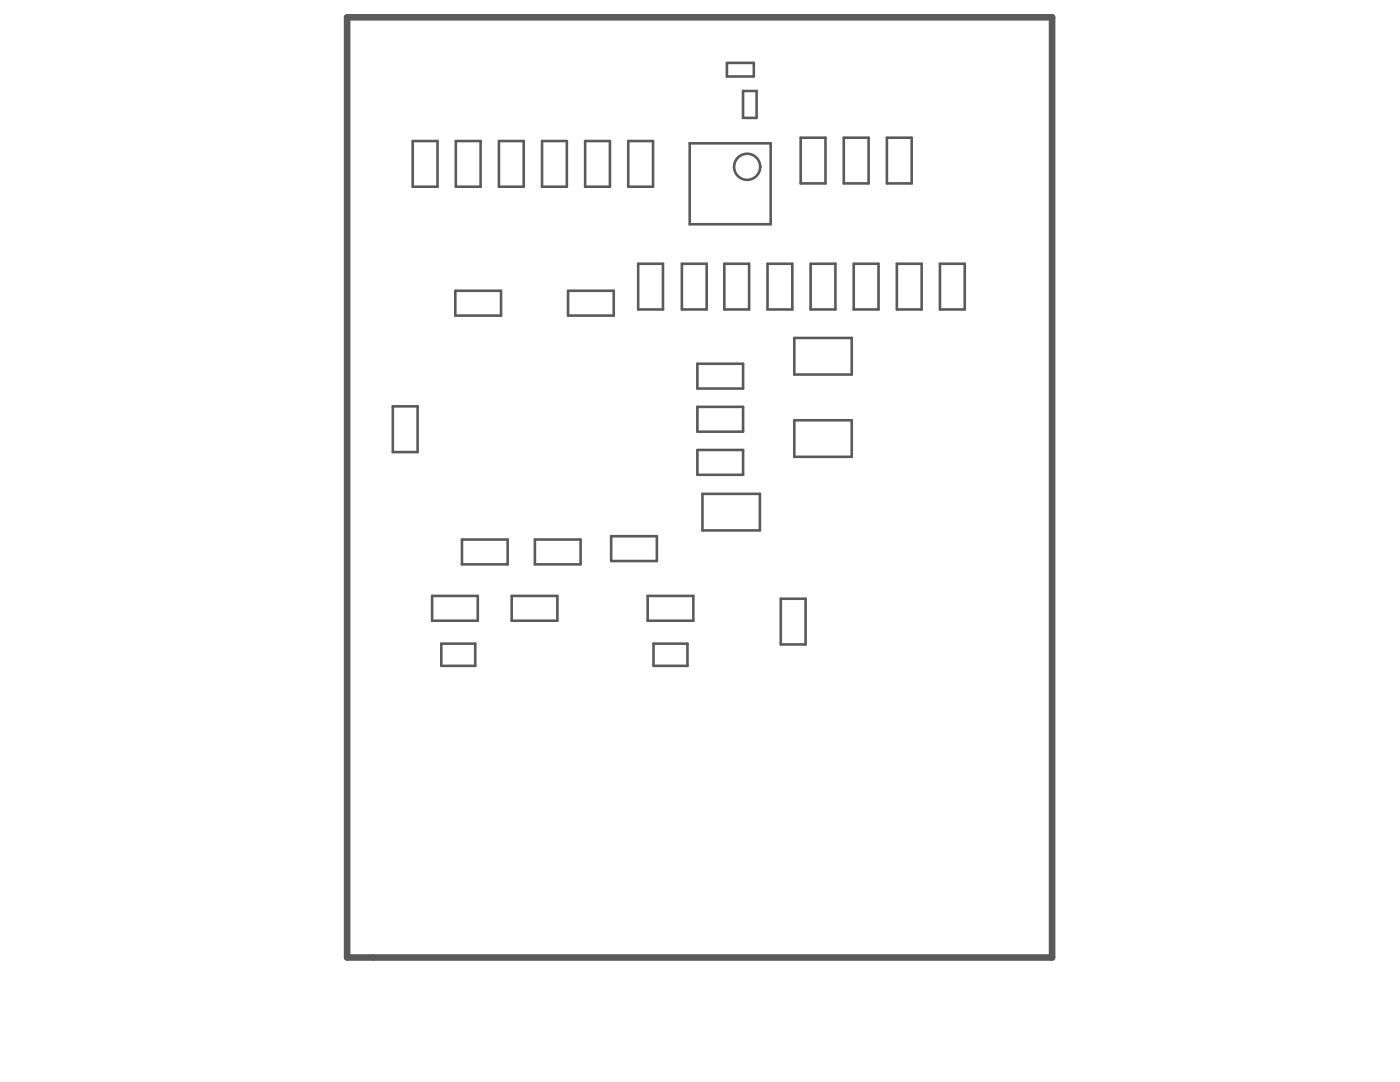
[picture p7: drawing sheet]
<svg xmlns="http://www.w3.org/2000/svg" width="279mm" height="216mm" viewBox="0 0 279 216" stroke-linecap="round" stroke-linejoin="round" font-family="sans-serif">
<path d="M69.3 3.5h140.7v187.6h-140.7z" fill="none" stroke="#5a5a5a" stroke-width="1.3"/>
<g fill="none" stroke="#5a5a5a" stroke-width=".52">
<path d="M145.1 12.6h5.3v2.7h-5.3zM148.3 18.2h2.7v5.3h-2.7zM82.4 28.1h4.9v9.2h-4.9zM91 28.1h4.9v9.2h-4.9zM99.6 28.1h4.9v9.2h-4.9zM108.2 28.1h4.9v9.2h-4.9zM116.8 28.1h4.9v9.2h-4.9zM125.4 28.1h4.9v9.2h-4.9zM137.6 28.6h16.2v16.1h-16.2zM159.8 27.5h4.9v9.1h-4.9zM168.4 27.5h4.9v9.1h-4.9zM177 27.5h4.9v9.1h-4.9z"/>
<path d="M90.9 58h9.1v5h-9.1zM113.4 58h9.1v5h-9.1zM127.4 52.6h4.9v9.1h-4.9zM136.1 52.6h4.9v9.1h-4.9zM144.6 52.6h4.9v9.1h-4.9zM153.2 52.6h4.9v9.1h-4.9zM161.8 52.6h4.9v9.1h-4.9zM170.4 52.6h4.9v9.1h-4.9zM179 52.6h4.9v9.1h-4.9zM187.6 52.6h4.9v9.1h-4.9zM139.2 72.6h9.1v4.9h-9.1zM158.5 67.4h11.5v7.3h-11.5z"/>
<path d="M78.4 81.1h4.9v9.1h-4.9zM139.2 81.2h9.1v4.9h-9.1zM139.2 89.8h9.1v4.9h-9.1zM140.2 98.5h11.5v7.3h-11.5zM158.5 83.9h11.5v7.3h-11.5zM86.2 118.9h9.2v5h-9.2zM92.2 107.7h9.1v4.9h-9.1zM102.1 118.9h9.1v5h-9.1zM106.8 107.7h9.1v4.9h-9.1zM122 107h9.1v4.9h-9.1zM129.3 118.9h9.1v5h-9.1zM155.8 119.5h5v9.1h-5z"/>
<path d="M88.1 128.4h6.7v4.5h-6.7zM130.4 128.4h6.8v4.5h-6.8z"/>
<circle cx="149.1" cy="33.3" r="2.61"/>
</g>
</svg>
